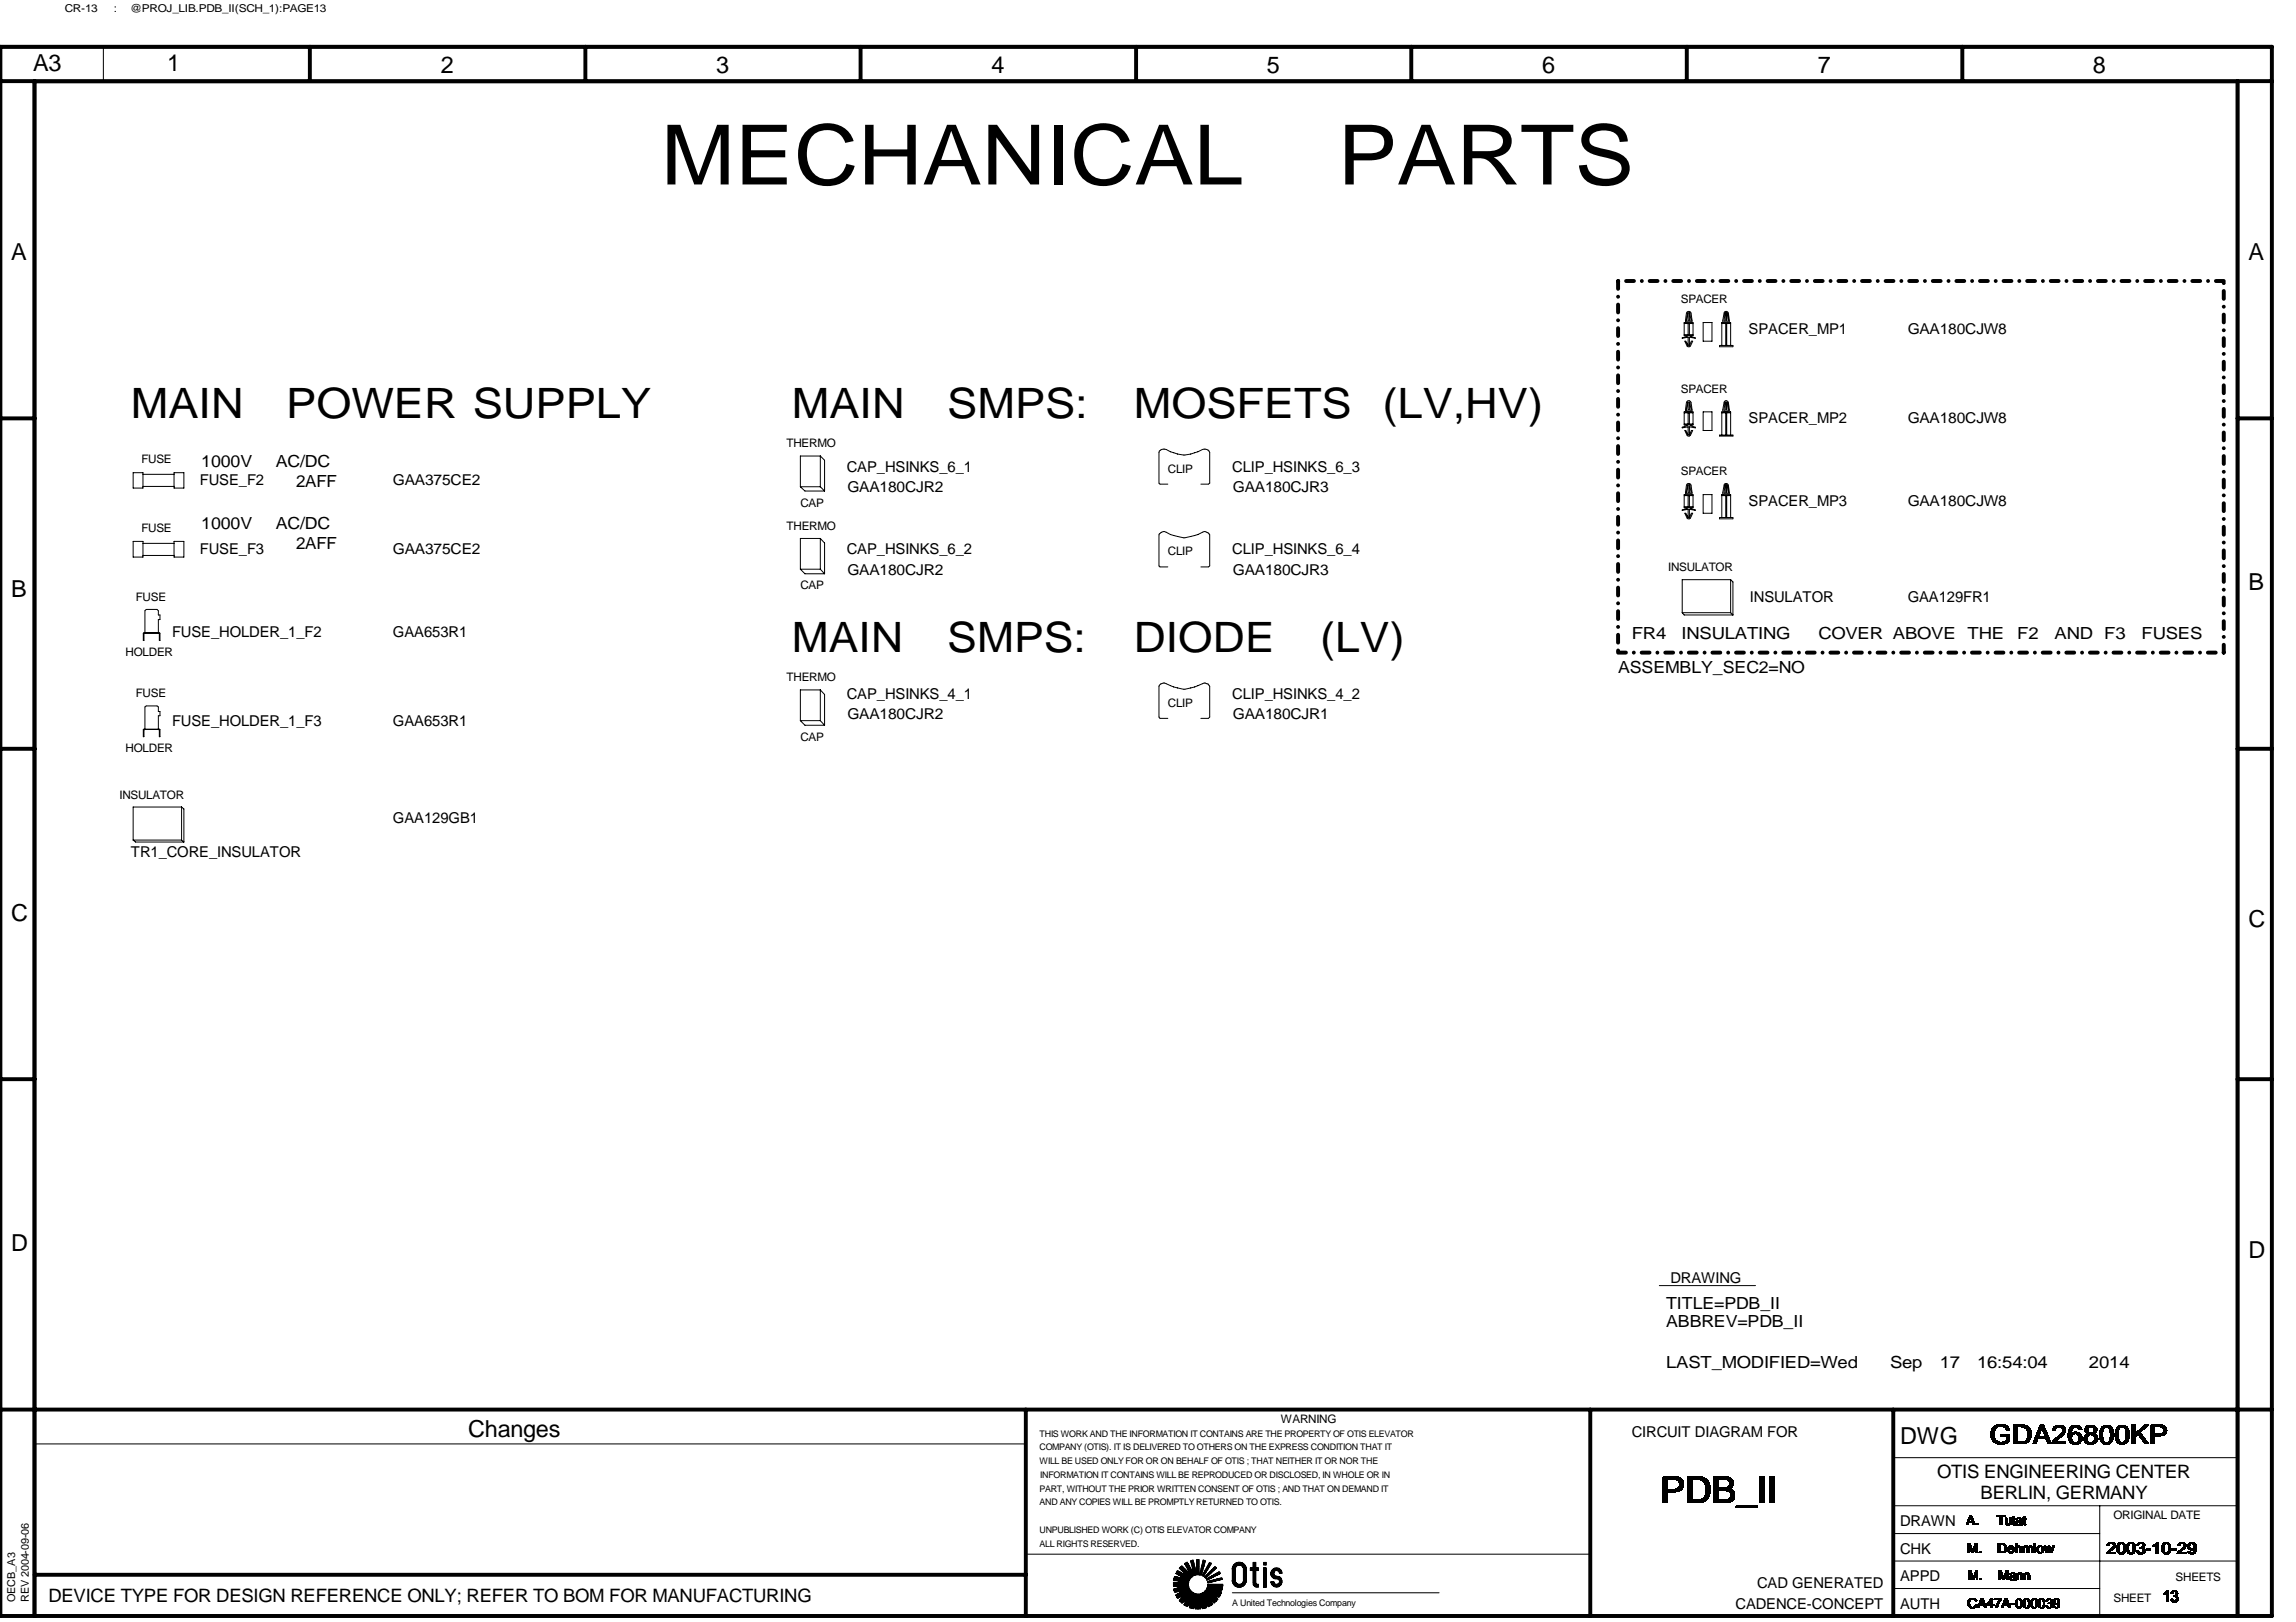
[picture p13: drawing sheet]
<svg xmlns="http://www.w3.org/2000/svg" width="297mm" height="210mm" viewBox="0 0 297 210" stroke-linecap="round" stroke-linejoin="round" font-family="sans-serif">
<defs><g id="words">
<g font-size="10.8">
<text x="85.5" y="23.9">MECHANICAL</text>
<text x="173.1" y="23.9">PARTS</text>
</g>
<g font-size="5.4">
<text x="16.9" y="54.1">MAIN</text>
<text x="37" y="54.1">POWER SUPPLY</text>
<text x="102.4" y="54.1">MAIN</text>
<text x="122.6" y="54.1">SMPS:</text>
<text x="146.7" y="54.1">MOSFETS</text>
<text x="178.9" y="54.1">(LV,HV)</text>
<text x="102.4" y="84.4">MAIN</text>
<text x="122.6" y="84.4">SMPS:</text>
<text x="146.7" y="84.4">DIODE</text>
<text x="170.8" y="84.4">(LV)</text>
</g>
<text font-size="4.8" x="214.8" y="194.5">PDB_II</text>
<text font-size="3.5" x="257.4" y="186.9">GDA26800KP</text>
<g font-size="3">
<text x="4.3" y="9.2">A3</text>
<text x="21.6" y="9.2">1</text>
<text x="57" y="9.4">2</text>
<text x="92.7" y="9.4">3</text>
<text x="128.3" y="9.4">4</text>
<text x="163.9" y="9.4">5</text>
<text x="199.5" y="9.4">6</text>
<text x="235.2" y="9.4">7</text>
<text x="270.8" y="9.4">8</text>
<text x="1.4" y="33.6">A</text>
<text x="290.9" y="33.6">A</text>
<text x="1.4" y="77.3">B</text>
<text x="290.9" y="76.4">B</text>
<text x="1.4" y="119.1">C</text>
<text x="290.9" y="120">C</text>
<text x="1.4" y="161.9">D</text>
<text x="290.9" y="162.8">D</text>
<text x="60.6" y="185.9">Changes</text>
<text x="245.8" y="186.8">DWG</text>
</g>
<g font-size="2.4">
<text x="250.6" y="191.3">OTIS ENGINEERING CENTER</text>
<text x="256.2" y="194">BERLIN, GERMANY</text>
<text x="6.3" y="207.3">DEVICE TYPE FOR DESIGN REFERENCE ONLY; REFER TO BOM FOR MANUFACTURING</text>
</g>
<g font-size="2.2">
<text x="26" y="60.4">1000V</text>
<text x="35.7" y="60.4">AC/DC</text>
<text x="38.3" y="63.1">2AFF</text>
<text x="26" y="68.4">1000V</text>
<text x="35.7" y="68.4">AC/DC</text>
<text x="38.3" y="71.1">2AFF</text>
<text x="211.1" y="82.7">FR4</text>
<text x="217.5" y="82.7">INSULATING</text>
<text x="235.2" y="82.7">COVER ABOVE</text>
<text x="254.5" y="82.7">THE</text>
<text x="261" y="82.7">F2</text>
<text x="265.8" y="82.7">AND F3</text>
<text x="277.1" y="82.7">FUSES</text>
<text x="209.3" y="87.1">ASSEMBLY_SEC2=NO</text>
<text x="215.6" y="171.7">ABBREV=PDB_II</text>
<text x="215.6" y="169.4">TITLE=PDB_II</text>
<text x="215.6" y="177.1">LAST_MODIFIED=Wed</text>
<text x="244.5" y="177.1">Sep</text>
<text x="250.9" y="177.1">17</text>
<text x="255.8" y="177.1">16:54:04</text>
<text x="270.3" y="177.1">2014</text>
<text x="272.5" y="201.1">2003-10-29</text>
<text x="279.9" y="207.3">13</text>
</g>
<g font-size="1.9">
<text x="226.2" y="43.2">SPACER_MP1</text>
<text x="246.8" y="43.2">GAA180CJW8</text>
<text x="226.2" y="54.8">SPACER_MP2</text>
<text x="246.8" y="54.8">GAA180CJW8</text>
<text x="25.9" y="62.8">FUSE_F2</text>
<text x="50.8" y="62.8">GAA375CE2</text>
<text x="109.6" y="61">CAP_HSINKS_6_1</text>
<text x="109.6" y="63.7">GAA180CJR2</text>
<text x="159.4" y="61">CLIP_HSINKS_6_3</text>
<text x="159.5" y="63.7">GAA180CJR3</text>
<text x="226.2" y="65.5">SPACER_MP3</text>
<text x="246.8" y="65.5">GAA180CJW8</text>
<text x="25.9" y="71.7">FUSE_F3</text>
<text x="50.8" y="71.7">GAA375CE2</text>
<text x="109.6" y="71.7">CAP_HSINKS_6_2</text>
<text x="159.4" y="71.7">CLIP_HSINKS_6_4</text>
<text x="109.6" y="74.4">GAA180CJR2</text>
<text x="159.5" y="74.4">GAA180CJR3</text>
<text x="226.4" y="77.9">INSULATOR</text>
<text x="246.8" y="77.9">GAA129FR1</text>
<text x="22.3" y="82.4">FUSE_HOLDER_1_F2</text>
<text x="50.8" y="82.4">GAA653R1</text>
<text x="22.3" y="94">FUSE_HOLDER_1_F3</text>
<text x="50.8" y="94">GAA653R1</text>
<text x="109.6" y="90.4">CAP_HSINKS_4_1</text>
<text x="109.6" y="93.1">GAA180CJR2</text>
<text x="159.4" y="90.4">CLIP_HSINKS_4_2</text>
<text x="159.5" y="93.1">GAA180CJR1</text>
<text x="50.8" y="106.5">GAA129GB1</text>
<text x="16.9" y="110.9">TR1_CORE_INSULATOR</text>
<text x="216.1" y="166">DRAWING</text>
<text x="211.1" y="185.9">CIRCUIT DIAGRAM FOR</text>
<text x="245.8" y="197.5">DRAWN</text>
<text x="245.8" y="201.1">CHK</text>
<text x="224.5" y="208.2">CADENCE-CONCEPT</text>
<text x="227.3" y="205.5">CAD GENERATED</text>
<text x="245.8" y="208.2">AUTH</text>
<text x="245.8" y="204.6">APPD</text>
</g>
<g font-size="1.7">
<text x="254.4" y="197.4">A.</text>
<text x="258.4" y="197.4">Tutat</text>
<text x="254.5" y="201">M.</text>
<text x="258.4" y="201">Dehmlow</text>
<text x="254.5" y="208.1">CA47A-000039</text>
<text x="254.6" y="204.5">M.</text>
<text x="258.5" y="204.5">Mann</text>
</g>
<g font-size="1.5">
<text x="217.5" y="39.2">SPACER</text>
<text x="217.5" y="50.8">SPACER</text>
<text x="18.3" y="59.9">FUSE</text>
<text x="101.8" y="57.9">THERMO</text>
<text x="103.5" y="65.6">CAP</text>
<text x="151.1" y="61.2">CLIP</text>
<text x="217.5" y="61.5">SPACER</text>
<text x="18.3" y="68.9">FUSE</text>
<text x="101.8" y="68.6">THERMO</text>
<text x="151.1" y="71.8">CLIP</text>
<text x="17.6" y="77.8">FUSE</text>
<text x="103.5" y="76.3">CAP</text>
<text x="215.8" y="74">INSULATOR</text>
<text x="16.3" y="84.9">HOLDER</text>
<text x="101.8" y="88.2">THERMO</text>
<text x="17.6" y="90.3">FUSE</text>
<text x="103.5" y="95.9">CAP</text>
<text x="151.1" y="91.4">CLIP</text>
<text x="16.3" y="97.3">HOLDER</text>
<text x="15.4" y="103.3">INSULATOR</text>
<text x="165.7" y="184.1">WARNING</text>
<text x="273.4" y="196.6">ORIGINAL DATE</text>
<text x="273.4" y="207.3">SHEET</text>
<text x="281.5" y="204.6">SHEETS</text>
</g>
<g font-size="1.4">
<text x="8.4" y="1.6">CR-13</text>
<text x="14.7" y="1.6">:</text>
<text x="16.8" y="1.6">@PROJ_LIB.PDB_II(SCH_1):PAGE13</text>
<text x="1.9" y="207.3" transform="rotate(-90 1.9 207.3)">OECB_A3</text>
<text x="3.7" y="207.3" transform="rotate(-90 3.7 207.3)">REV 2004-09-06</text>
</g>
<g font-size="1.2">
<text x="134.5" y="185.9">THIS WORK AND THE INFORMATION IT CONTAINS ARE THE PROPERTY OF OTIS ELEVATOR</text>
<text x="134.5" y="187.7">COMPANY (OTIS). IT IS DELIVERED TO OTHERS ON THE EXPRESS CONDITION THAT IT</text>
<text x="134.5" y="189.5">WILL BE USED ONLY FOR OR ON BEHALF OF OTIS ; THAT NEITHER IT OR NOR THE</text>
<text x="134.6" y="191.3">INFORMATION IT CONTAINS WILL BE REPRODUCED OR DISCLOSED, IN WHOLE OR IN</text>
<text x="134.5" y="194.8">AND ANY COPIES WILL BE PROMPTLY RETURNED TO OTIS.</text>
<text x="134.5" y="193">PART, WITHOUT THE PRIOR WRITTEN CONSENT OF OTIS ; AND THAT ON DEMAND IT</text>
<text x="134.5" y="198.4">UNPUBLISHED WORK (C) OTIS ELEVATOR COMPANY</text>
<text x="134.5" y="200.2">ALL RIGHTS RESERVED.</text>
<text x="159.4" y="207.9">A United Technologies Company</text>
</g>
</g></defs>
<g fill="none" stroke="#000" stroke-width=".51">
<path d="M0 6.1h293.9v203h-293.9zM0 10.5h293.9M4.5 10.5v198.6M40.1 6.1v4.4M75.7 6.1v4.4M111.3 6.1v4.4M147 6.1v4.4M182.6 6.1v4.4M218.2 6.1v4.4M253.9 6.1v4.4M289.5 10.5v198.6M0 54.1h4.5"/>
<path d="M289.5 54.1h4.4M0 96.9h4.5M289.5 96.9h4.4M0 139.7h4.5M289.5 139.7h4.4M0 182.4h293.9M132.7 182.4v26.7M205.7 182.4v26.7M244.9 182.4v26.7M4.5 203.8h128.2"/>
</g>
<g fill="none" stroke="#000" stroke-width=".13">
<path d="M.2 6.2h293.5v202.8h-293.5zM13.4 6.1v4.4M106.1 59l.6 .6v3.9M106.1 59h-2.6v4M106.1 59v4M217.9 41.7h1.1v1.7h-1.1zM217.9 53.3h1.1v1.7h-1.1zM217.9 41.9h1.1M217.9 43.3h1.1M217.9 53.4h1.1M217.9 54.9h1.1M218.1 41.7l.1-1.2a.31 .31 0 0 1 .3-.2 .31 .31 0 0 1 .3 .2l.1 .9-.1 .3"/>
<path d="M218.1 53.3l.1-1.2a.31 .31 0 0 1 .3-.3 .31 .31 0 0 1 .3 .3l.1 .9-.1 .3M218.3 43.4v.1l-.7 .3 .8-.2 .9 .2-.6-.3v-.1M218.3 55v.1l-.7 .2v.1l.8-.2 .9 .2v-.1l-.6-.2v-.1M218.4 52.1v.9h.2v-1l.2 1.2h-.6zM218.4 40.4v1h.2v-1l.2 1.2h-.6zM218.4 43.6v1.1l-.3-.5h-.1l.3 .6 .1 .1 .3-.1 .3-.6h-.2l-.2 .5v-1.1M218.4 55.2v1.1l-.3-.6h-.1l.3 .6 .1 .1 .3-.1 .3-.6h-.2l-.2 .6v-1.1M218.4 41.9v1.4M218.4 53.4v1.5M218.6 41.9v1.4M218.6 53.4v1.5M220.3 41.7h1.2v2.5h-1.2z"/>
<path d="M220.3 53.3h1.2v2.4h-1.2zM222.5 44.7h1.7v.2h-1.7zM222.5 56.3h1.7v.1h-1.7zM222.8 41.9h1.1M222.8 44.7v-3h1.1v3M222.8 56.3v-3h1.1v3M222.8 53.4h1.1M223 41.7l-.1-.3 .2-.9 .2-.2h.1l.2 .2 .1 1.2M223 53.3l-.1-.3 .2-.9 .2-.2h.1l.2 .2 .1 1.2M223.2 40.5l.1-.1v1h.1v-1l.1 .1 .1 1.1h-.5zM223.2 52.1l.1-.1v1h.1v-1l.1 .1 .1 1.1h-.5zM223.3 41.9v2.8"/>
<path d="M223.3 53.4v2.9M223.4 41.9v2.8M223.4 53.4v2.9M17.2 61.2h1.3v2h-1.3zM17.2 70.1h1.3v2h-1.3zM18.5 61.4h4M18.5 62.9h4M18.5 70.3h4M18.5 71.9h4M22.5 61.2h1.3v2h-1.3zM22.5 70.1h1.3v2h-1.3zM103.5 73.7l.6 .6h2.6"/>
<path d="M103.5 73.7h2.6M103.5 63l.6 .5h2.6M103.5 63h2.6M106.1 73.7l.6 .6M106.1 69.7l.6 .6v4M106.1 69.7h-2.6v4M106.1 69.7v4M106.1 63l.6 .5M151.1 62.7h-1l-.2-.2v-4a.67 .67 0 0 1 1-.3 4.2 4.2 0 0 0 3.7 .4l.4-.1a1.18 1.18 0 0 1 1.1-.3l.4 .3v4l-.2 .2h-.9M151.1 73.4h-1l-.2-.2v-4l.3-.2a.57 .57 0 0 1 .7-.1 6.1 6.1 0 0 0 2.4 .7 9.6 9.6 0 0 0 2.6-.8l.4 .2 .2 .2v4l-.2 .2h-.9M217.6 79.3l.3 .3h6.3M217.6 79.3h6.3"/>
<path d="M217.9 64h1.1v1.7h-1.1zM217.9 64.1h1.1M217.9 65.6h1.1M218.1 64l.1-1.2a.31 .31 0 0 1 .3-.2 .31 .31 0 0 1 .3 .2l.1 .9-.1 .3M218.3 65.7v.1l-.7 .2 .8-.1 .9 .1-.6-.2v-.1M218.4 62.7v1h.2v-1l.2 1.1h-.6zM218.4 65.9v1.1l-.3-.6h-.1l.3 .7h.1h.3l.3-.7h-.2l-.2 .6v-1.1M218.4 64.1v1.5M218.6 64.1v1.5M220.3 64h1.2v2.4h-1.2zM222.5 67h1.7v.1h-1.7zM222.8 67v-3h1.1v3"/>
<path d="M222.8 64.1h1.1M223 64l-.1-.3 .2-.9 .2-.2h.1l.2 .2 .1 1.2M223.2 62.8l.1-.1v1h.1v-1l.1 .1 .1 1h-.5zM223.3 64.1v2.9M223.4 64.1v2.9M223.9 75l.3 .3v4.3M223.9 75h-6.3v4.3M223.9 75v4.3M223.9 79.3l.3 .3M18.5 82l.1-.1h2l.1 .1v.9h-.1v-.9h-.1h-1.8l-.1 .9h-.1zM18.5 94.4h2.1h.1v.9h-.1v-.8l-.1-.1h-1.8l-.1 .9h-.1zM18.8 81.9v-2.9l.1-.1h1.4l.2 .1v.6h.2v.6h-.2v1.7"/>
<path d="M18.8 94.4v-2.9l.1-.1h1.4l.2 .1v.6h.2v.5h-.2v1.8M103.5 93.3l.6 .6h2.6M103.5 93.3h2.6M106.1 89.3l.6 .6v4M106.1 89.3h-2.6v4M106.1 89.3v4M106.1 93.3l.6 .6M151.1 93h-1l-.2-.2v-4a.7 .7 0 0 1 1-.3 6.1 6.1 0 0 0 2.4 .7 8.1 8.1 0 0 0 2.5-.8h.1a.62 .62 0 0 1 .6 .4v4l-.2 .2h-.9M17.2 108.7l.3 .3h6.3M17.2 108.7h6.3M23.5 104.4h-6.3v4.3M23.5 104.4l.3 .3v4.3"/>
<path d="M23.5 108.7l.3 .3M23.5 104.4v4.3M214.7 166.4h12.4M4.5 186.9h128.2M244.9 194.9h44.6M244.9 188.6h44.6M244.9 198.5h26.7M271.6 194.9v14.2M4.3 209.1v-198.4h285.3v198.4M132.7 201.1h73M151.8 205.2h2M151.8 205.3h2"/>
<path d="M151.8 204.9h2M151.8 204.8h2M151.8 205h2M151.8 205.1h2M151.8 204.3h1.6M151.8 204.3h1.4M151.8 204.4h2.1M151.8 205.7h2.2M151.8 205.7h2.1M151.9 204.2h.9M151.9 204.3h1M151.9 204.2h.8"/>
<path d="M151.9 205.8h2.1M151.9 205.9h1M151.9 205.8h1.2M151.9 206h.4M151.9 204.1h.5M151.9 204.1h.6M151.9 205.9h.7M151.9 206h.6M152 204h.1M152 206h.1M152 206.1l1.2-.3-1.1 .6h1M152 205.6h1.9"/>
<path d="M152 204.5h1.8M152.1 203.6l1.4 .8-1.5-.4M152.1 203.6h.8M152.1 203.6h.9M152.1 206.5h.8M152.1 205.6h1.7M152.1 206.5h.9M152.2 203.5h.6M152.2 203.5h.5M152.2 206.5h.7M152.2 206.4h1M152.2 203.4h.5"/>
<path d="M152.2 203.4h.3M152.2 203.7h.9M152.2 206.6h.5M152.2 206.7h.5M152.2 206.7h.4M152.2 206.6h.6M152.2 206.3h5.7M152.2 205.5h1.6M152.3 203.3h.2M152.3 206.8h.2M152.3 203.3h.1M152.3 203.7h.8"/>
<path d="M152.4 204.6h1.4M152.4 206.3h5.5M152.4 206.8l1-.5-.8 .8h.7M152.4 203.8h.8M152.4 205.5h1.4M152.4 206.2h2.3M152.5 203.8h.8M152.5 203.8h.9M152.5 204.6h1.3M152.5 206.2h2.1M152.5 205.4h1.3M152.6 206.2h1.9"/>
<path d="M152.6 202.9h.5M152.6 207.2h.6M152.6 206.1h1.8M152.6 207.1h.7M152.7 202.9h.4M152.7 203h.5M152.7 203.9h.8M152.7 207.1h.7M152.7 207.2h.5M152.7 203.1h.6M152.7 202.8h.4M152.7 202.8h.3"/>
<path d="M152.7 203h.6M152.7 204.6h1.1M152.7 207h.8M152.7 207.3h.4M152.7 203.1h.7M152.7 202.7h.3M152.7 206.1h1.6M152.8 204h.8M152.8 207.3h.3M152.8 206.9h.7M152.8 205.4h1M152.8 203.2h.6"/>
<path d="M152.8 202.7h.1M152.8 207.4h.2M152.8 206h1.5M152.8 206.8h.8M152.8 206.9h4.7M152.9 206h1.3M152.9 203.2h.6M152.9 204.7h.9M152.9 207.4h.1M152.9 206.8h4.5M152.9 205.4h.9M152.9 204.1h1.3"/>
<path d="M152.9 204h.8M152.9 206.8h4.4M152.9 207.5l.7-.7-.4 .9M152.9 206h1.2M152.9 203.3h.6M152.9 206.7h4.4M153 203.3h.6M153 206.7h4.3M153 205.9h1.1M153 203.4h.6M153 204.7h.8M153 206.6h4.2"/>
<path d="M153.1 205.3h.7M153.1 203.4h.6M153.1 204.1h1M153.1 205.9h.9M153.1 206.6h4.1M153.1 203.5h.7M153.1 204.2h1M153.1 206.5h4.7M153.2 203.5h.6M153.2 206.5h4.7M153.2 205.8h.8M153.2 202.9h-.6l1.2 1.2-1.5-.9"/>
<path d="M153.2 204.2h.8M153.2 205.3l-1.4 .4h2.1M153.2 207.7h.6M153.2 207.6h.6M153.2 202.3l.9 1.5-1.2-1.2M153.2 203.6h.6M153.2 204.3h.8M153.2 206.4h4.7M153.3 202.4h.4M153.3 202.3h.4M153.3 203.6h.6M153.3 207.5h.6"/>
<path d="M153.3 207.7h.5M153.3 202.5h.5M153.3 204.3h.7M153.3 207.4h.7M153.4 202.3h.2M153.4 202.5h.4M153.4 202.6h.4M153.4 203.7h.6M153.4 207.3h.6M153.4 207.4h.6M153.4 207.8h.3M153.4 204.3h.6"/>
<path d="M153.4 207.2h.7M153.5 202.2h.1M153.5 202.7h.3M153.5 203.8h1.9M153.5 207.9h.2M153.5 207.2h3.1M153.5 202.7h.4M153.5 203.8h.5M153.5 207.1h3.1M153.5 202.8h.5M153.5 202.8h.4M153.5 203.8h1.2"/>
<path d="M153.5 207.9h.1l.5-.7-.2 .9M153.5 207h4M153.5 207.1h3M153.6 202.9h.4M153.6 203.9h.9M153.6 206.9h3.9M153.6 203h.4M153.6 203.9h.8M153.6 206.8h3.8M153.7 203.1h.4M153.7 203h.3M153.7 204h.6"/>
<path d="M153.7 203.2h.4M153.8 203.2h.4M153.8 204h.5M153.8 203.3h.4M153.8 203.4h.5M153.9 203.4h.4M153.9 204.5h-2.1l1.6 .3M153.9 208h.6M153.9 203.5h.4M153.9 207.9h.6M153.9 208.1h.6M154 203.6h.3"/>
<path d="M154 203.5h.3M154 207.8h.5M154 207.9h.5M154 203.6h.4M154 207.7h.6M154 202h.4M154 202.1h.4M154 203.7h1.1M154 203.7h.4M154 207.4h.6M154 208.1h.5M154 207.5h.6"/>
<path d="M154 207.6h.6M154.1 202.3h.4M154.1 202.2h.3M154.1 202.1h.3M154.1 203.8h1.3M154.1 207.3h2.6M154.1 207.4h1.8M154.1 202.4h.4M154.1 207.2h2.6M154.2 201.9h.1M154.2 202.4h.3M154.2 202.5h.3"/>
<path d="M154.2 202.6h.3M154.2 202.7h.4M154.3 202.9h.3M154.3 202.8h.3M154.3 202.7h.3M154.3 201.9l.5 1.8v-1.9h.3v2M154.3 203.1h.4M154.3 203.1h.3M154.3 203h.3M154.3 208.2h.1M154.3 202h-.3l.5 1.8-.9-1.7M154.3 203.2h.4"/>
<path d="M154.4 203.4h.3M154.4 203.3h.3M154.4 203.5h.3M154.4 203.5h.4M154.4 208.2l.3-.8v.8M154.5 203.6h.3M154.5 203.7h.6M154.7 207.9h.6M154.7 207.4h1.3M154.7 207.8h.6M154.7 208.2h.6M154.7 208.1h.6"/>
<path d="M154.7 207.5h.6M154.7 207.6h.6M154.7 207.7h.6M154.7 208h.6M154.8 202.4h.3M154.8 202.3h.3M154.8 202.2h.3M154.8 202h.3M154.8 202.1h.3M154.8 201.9h.3M154.8 203.2h.3M154.8 203.1h.3"/>
<path d="M154.8 203.4h.3M154.8 203.3h.3M154.8 202.9h.3M154.8 202.8h.3M154.8 202.5h.3M154.8 203h.3M154.8 202.6h.3M154.8 202.7h.3M154.8 203.5h.3M154.8 203.6h.3M154.9 208.2h.2M155.2 203.6h.3"/>
<path d="M155.2 203.7h.2M155.3 203.5h.2M155.3 203.6h.2M155.3 203.4h.2M155.3 203.4h.3M155.3 203.3h.3M155.3 207.5h.7M155.3 207.6h.7M155.3 206.2h2.6M155.4 203.2h.2M155.4 203.3h.2M155.4 207.6h.6"/>
<path d="M155.4 203.1h.2M155.4 203h.3M155.4 202.9h.3M155.4 207.8h.6M155.4 207.9h.6M155.4 207.7h.6M155.4 206.2h2.6M155.4 202.8h.3M155.4 202.7h.3M155.4 207.9h.7M155.5 202.6h.3M155.5 202.7h.3"/>
<path d="M155.5 207.9h.6M155.5 208h.6M155.5 206.2h2.5M155.5 202.5h.3M155.5 208.1h.5M155.6 202.4h.2M155.6 202.3h.2M155.6 202.3h.3M155.6 203.8h.2M155.6 203.9h.1M155.6 208.2h.1M155.6 208.2l-.3-.8v.8"/>
<path d="M155.6 206.1h2.4M155.6 202.2h.3M155.6 202h.4M155.6 202.1h.3M155.6 203.7h.3M155.6 204h.1M155.7 201.9h.1M155.7 202h.2M155.7 203.6h.3M155.7 203.7h.2M155.7 201.9l-.5 1.9M155.7 206.1h2.3"/>
<path d="M155.7 203.5h.3M155.8 203.5h.2M155.8 206h2.1M155.8 203.4h.3M155.8 203.3h.3M155.8 204.1h.3M155.9 203.2h.3M155.9 203.3h.2M155.9 204h.3M155.9 205.9h1.9M155.9 204.2h.1M155.9 205.9h1.8"/>
<path d="M156 203.2h.2M156 202l-.6 1.8h-.3M156 204h.2M156 204.2h.1M156 207.4h.7M156 205.8h1.5M156 203.1h.2M156 203.1h.3M156 203.9h.3M156 207.4h.8M156 205.8h2.1M156 203h.3"/>
<path d="M156 207.5h.8M156 205.7h2.1M156.1 202.9h.2M156.1 202.9h.3M156.1 203.8h.3M156.1 204.5h.1M156.1 204.4h.2M156.1 207.6h.7M156.1 207.5h.7M156.1 205.7h2M156.1 205.6h2M156.1 202.8h.3"/>
<path d="M156.1 204.3h.4M156.1 207.7h.7M156.1 205.6h2.1M156.1 205.5h2.1M156.2 202.8h.3M156.2 202.7h.3M156.2 203.8h.3M156.2 205.4h2M156.2 205.5h2M156.2 205.3h2M156.2 203.7h.3M156.2 204.8h.5"/>
<path d="M156.2 204.7h.6M156.2 207.7h.5M156.2 205.2h2M156.2 202.6h.3M156.2 204.3h.4M156.2 204.8h.2M156.2 207.8h.4M156.2 207.8h.5M156.2 205.1h2M156.2 205h2M156.3 202.5h.3M156.3 202.6h.2"/>
<path d="M156.3 203.6h.3M156.3 207.9h.2M156.3 204.2h.4M156.3 202.4h.4M156.3 203.6h.4M156.3 204.6h.8M156.3 207.9l-.4-.6 .2 .8M156.4 202.4h.3M156.4 203.5h.3M156.4 204.2h.4M156.4 202.3h.3l-1 1.7M156.4 202.3h.3"/>
<path d="M156.5 203.5h.3M156.5 204.1h.3M156.5 202.2h.1M156.5 203.4h.3M156.5 202.2l-1 1.7h.2M156.5 204.1h.5M156.5 204.6h.8M156.5 203.4h.4M156.6 203.3h.3M156.6 204.6h.8M156.6 203.3h.4M156.6 204h.5"/>
<path d="M156.6 207.1h.9M156.7 203.2h.3M156.7 207.1h.7M156.7 203.2h.4M156.7 204h.5M156.7 204h.4M156.7 204.5h.9M156.7 207.2h.7M156.8 203.2h.3M156.8 207.2h.5M156.8 203.1h.4M156.8 203.9h.5"/>
<path d="M156.9 203h.3M156.9 203.9h.5M156.9 207.3h.4M156.9 203h.4M156.9 207.3h.3M157 202.9h.3M157 203.8h.5M157 207.3h.2M157 207.4h.2M157 202.9h.4l-1.4 1.4M157 204.5h.8M157 207.4h.1"/>
<path d="M157.1 202.9h.2M157.1 203.8h.5M157.1 202.8h.2M157.1 207.4l-.6-.4 .4 .6h-.8M157.2 203.7h.5M157.2 204.4h.7M157.2 202.7l-1.4 1.4h.3M157.2 203.7h.6M157.3 203.6h.6l-1.8 .9M157.3 204.4h.8l-1.9 .5M157.4 203.6h.5M157.4 204.3h.7"/>
<path d="M157.4 206.6h.4M157.4 205.8l.6 .2h-2.3M157.5 203.5h.4M157.5 206.6h.3M157.6 203.5h.2M157.6 204.3h.5M157.6 206.7h.1M157.6 203.4h.2M157.7 206.7l-.6-.2 .5 .5h-4M157.7 203.4l-1.6 .9h.3M157.9 204.3h.2M157.9 204.2h.2"/>
<path d="M158.1 204.2l-1.9 .5h.8M159.4 203.1h.4v1.4h-.4zM159.4 203h.4M159.4 202.9h.4M159.4 204.6h.4M159.4 206.1h26.8M159.5 202.9l-.1 .1h.4M159.5 202.8v.1M159.5 203.1v1.4M159.5 204.7v.2M159.5 202.9h.3M159.5 202.8h.4"/>
<path d="M159.5 204.8h.4M159.5 204.6h.3M159.5 204.7h.3M159.5 202.7v.1M159.5 204.9h.1M159.5 204.9h.4M159.5 202.7h.4M159.6 204.9v.2M159.6 202.6h.4M159.6 203.1v1.4M159.6 202.7h.4M159.6 204.9h.4"/>
<path d="M159.6 202.6l-.1 .1M159.6 202.6h.5M159.6 205h.5M159.6 202.5h1.4M159.6 205.1h1.4M159.6 205h1.4M159.7 202.4l-.1 .2M159.7 202.5h1.3M159.7 205.1l.1 .2 1-.1M159.7 203.1v1.4M159.7 205.1h1.3M159.7 202.4h1.2h-1.2"/>
<path d="M159.8 205.2h1.1h-1.1M159.8 202.4h1.1M159.8 203.1v1.4M159.8 204.6h-.4l.1 .1M159.8 202.3h1M159.9 202.3h.9M159.9 205.3h.8M159.9 202.3l-.1 .1M160 202.3h.7M160 205.3h.7M160.1 202.2h.4M160.1 205.4h.4"/>
<path d="M160.6 202.6h.5M160.6 205h.5M160.7 202.6h.4M160.7 204.9h.4M160.7 202.3h.1M160.7 202.7h.4M160.7 204.9h.5M160.7 202.7h.5M160.8 202.3v.1M160.8 202.8h.4M160.8 204.8h.4M160.8 202.9h.4"/>
<path d="M160.8 204.7h.4M160.9 203.1h.3v1.4h-.3zM160.9 203h.3M160.9 202.9h.3M160.9 204.6h.3M160.9 203.1v1.4M161 203.1v1.4M161 202.5l.1 .1M161 205l-.1 .1h-1.2M161.1 202.6v.1M161.1 203.1v1.4M161.1 205h-.1"/>
<path d="M161.1 202.7l.1 .2M161.1 204.9v.1M161.2 204.8l-.1 .1M161.2 203.1v1.4M161.2 204.7v.1M161.2 202.9v.1M161.2 204.6v.1M161.8 203.2h1M161.8 203.1h1M161.8 203h1M161.8 202.9h1M162.1 202.2v2.7h.4v-2.7"/>
<path d="M162.1 204.9h.4M162.1 205h.5M162.1 205.1h.7M162.1 205h.7M162.2 202.2v2.7M162.2 205.1h.6M162.2 205.2h.6M162.3 205.2h.5M162.3 202.2v2.7M162.3 205.3h.5M162.4 205.4h.4M162.4 202.2v2.7"/>
<path d="M162.5 205.4h.3M163.5 202.2v.3M163.5 202.9v2.5M163.6 202.2v.3M163.6 202.9v2.5M163.7 202.2v.3M163.7 202.9v2.5M163.8 202.2v.3M163.8 202.9v2.5M164.4 203.5h.4M164.4 203.6h.4M164.4 203.7h.4"/>
<path d="M164.4 203.8h.4M164.4 204.8h.4M164.4 204.7h.4M164.5 204.9h.3M164.5 203.4h.3M164.5 203.4h.4M164.5 203.9h.4M164.5 203.9h.5M164.5 204.9h.4M164.5 203.3h.5M164.5 203.3h.4M164.5 204h.7"/>
<path d="M164.5 204h.9M164.5 205h.5M164.5 203.2h1.2M164.5 204h1M164.5 205.1h1.2M164.5 205h1.2M164.6 203.2h1.1M164.6 204.1h1M164.6 205.1h1.1M164.6 203.1h1M164.6 205.2h1M164.7 203.1h.9"/>
<path d="M164.7 204.2h1M164.7 205.2h.9M164.7 203h.9M164.8 205.3h.7M164.8 203h.7M164.8 204.3h.9M164.8 202.9h.7M164.8 204.3h1M164.9 205.4h.5M165.1 202.9h.1M165.1 205.4h.1M165.3 203.3h.5"/>
<path d="M165.3 204.3h.5M165.3 205h.5M165.4 203.3h.4M165.4 203.4h.4M165.4 204.9h.4M165.4 204.4h.4M165.5 204.9h.3M165.5 203.5h.4M165.5 204.5h.4M165.5 204.5h.3M165.5 204.8h.4M165.5 203.6h.4"/>
<path d="M165.5 204.6h.4M165.5 204.7h.4M244.9 202h44.6M244.9 205.6h26.7"/>
</g>
<path d="M209.3 36.4v48.1M287.7 36.4h-78.4M209.3 84.5h78.4M287.7 84.5v-48.1" fill="none" stroke="#000" stroke-width=".51" stroke-dasharray="1 1 0 1"/>
<use href="#words"/>
</svg>
